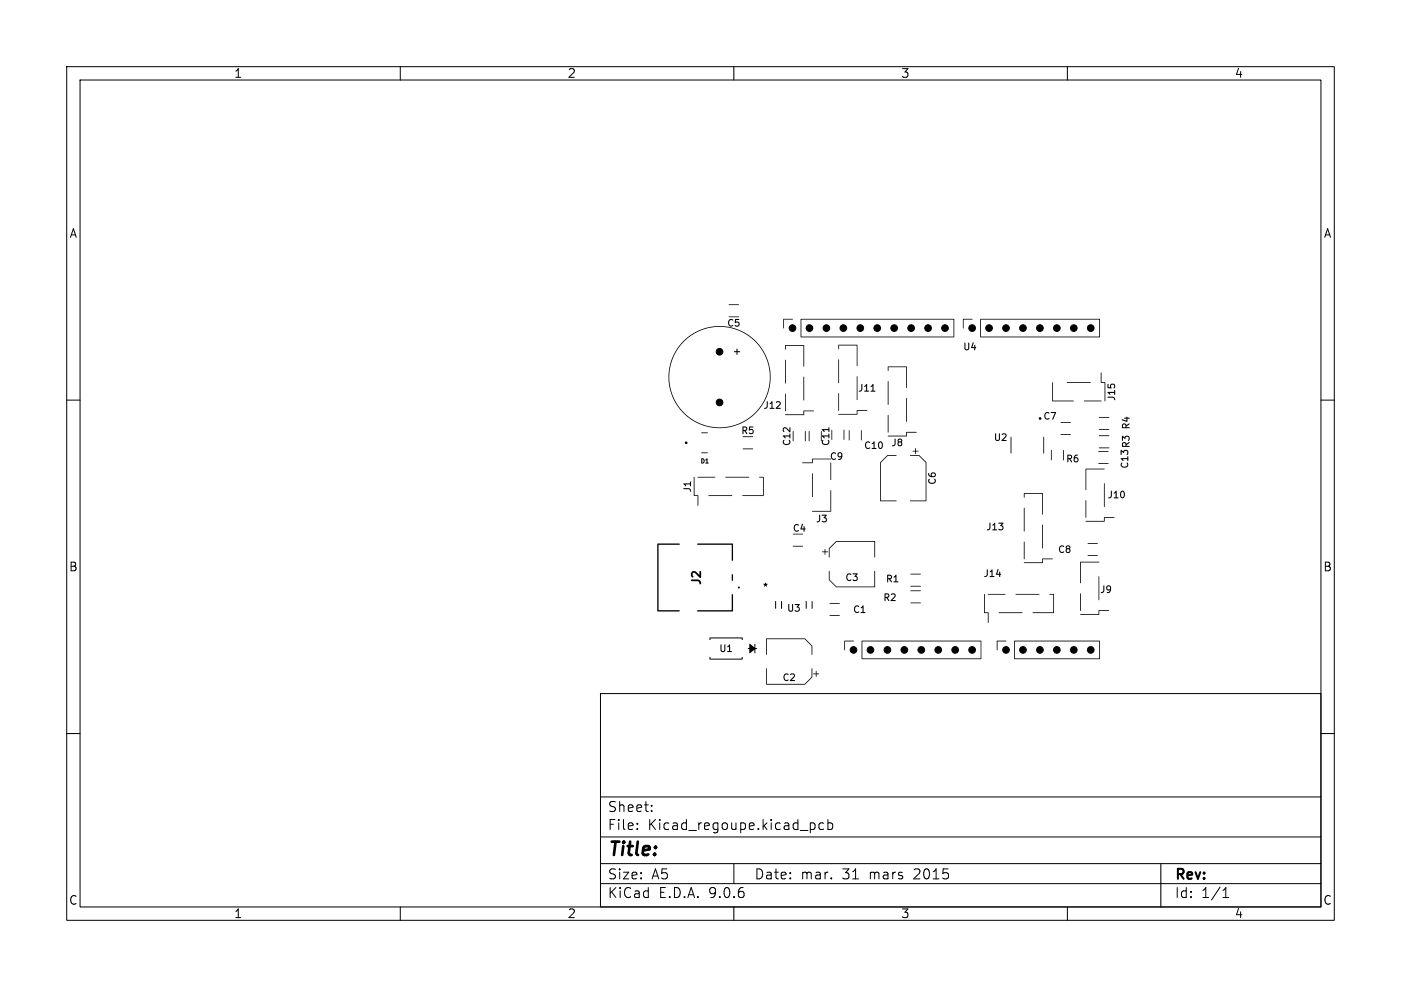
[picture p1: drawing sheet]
<svg xmlns="http://www.w3.org/2000/svg" width="210mm" height="148mm" viewBox="0 0 210 148" stroke-linecap="round" stroke-linejoin="round" font-family="sans-serif">
<defs><g id="words">
<text font-size="2.8" x="91" y="128.9">Title:</text>
<g font-size="2.1">
<text x="91" y="124.7">File:</text>
<text x="91" y="122">Sheet:</text>
<text x="97.1" y="124.7">Kicad_regoupe.kicad_pcb</text>
<text x="91" y="134.9">KiCad</text>
<text x="91" y="132.1">Size:</text>
<text x="97.7" y="132.1">A5</text>
<text x="98.7" y="134.9">E.D.A.</text>
<text x="106.3" y="134.9">9.0.6</text>
<text x="113" y="132.1">Date:</text>
<text x="120" y="132.1">mar.</text>
<text x="126.3" y="132.1">31</text>
<text x="130.5" y="132.1">mars</text>
<text x="137.3" y="132.1">2015</text>
<text x="176" y="132.3">Rev:</text>
<text x="176" y="134.9">Id:</text>
<text x="180.1" y="134.9">1/1</text>
</g>
<g font-size="1.8">
<text x="35" y="11.9">1</text>
<text x="85" y="11.9">2</text>
<text x="135" y="11.9">3</text>
<text x="185" y="11.9">4</text>
<text x="10.3" y="35.9">A</text>
<text x="198.4" y="35.9">A</text>
<text x="10.3" y="85.9">B</text>
<text x="198.3" y="85.9">B</text>
<text x="10.3" y="135.9">C</text>
<text x="35" y="137.9">1</text>
<text x="85" y="137.9">2</text>
<text x="135" y="137.9">3</text>
<text x="185" y="137.9">4</text>
<text x="198.3" y="135.9">C</text>
</g>
</g></defs>
<g fill="none" stroke="#000" stroke-width=".15">
<path d="M10 10h190v128h-190zM12 12h186v124h-186zM60 10v2M110 10v2M160 10v2M10 60h2M198 60h2M10 110h2M90 104h108v32h-108zM90 119.5h108M198 110h2M60 136v2"/>
<path d="M90 132.5h108M90 129.5h108M90 125.5h108M95.5 124.2v.2M95.5 123.5v.1M97.7 121.5v.2M97.7 120.8v.1M110 136v2M110 129.5v3M121.6 123.4l.4 .1 .2 .2-.1 .5-.2 .2h-.3M123.5 123.5l-.5-.1-.3 .3v.4l.2 .2h.6M124.1 123.5l.4-.1 .3 .3v.4l-.1 .2h-.6"/>
<path d="M124.1 122.9v1.5M160 136v2M174 129.5v6.5M183.3 134.6h.9M183.3 133.5l.4-.4v1.5"/>
</g>
<g fill="#000">
<path d="M102.3 51.3a7.7 7.7 0 0 1 12.1 1.3 7.7 7.7 0 0 1-4.6 11.4 7.7 7.7 0 0 1-9.6-7.7h.1a7.5 7.5 0 0 0 10.9 7 7.5 7.5 0 0 0 1-12.9 7.5 7.5 0 0 0-11.8 5.3l-.1 .6h-.1a7.7 7.7 0 0 1 2.1-5zM109.3 48l.4-.2 .2 .2-.1 .1a.27 .27 0 0 0-.5 .1 .37 .37 0 0 0 0 .4 .37 .37 0 0 0 .5 .2l.1 .1-.2 .1-.5-.2-.1-.5zM110.4 52.3h.1l.1 .4h.3v.1h-.3l-.1 .4-.1-.1v-.3h-.4l.1-.1h.3zM109.2 47.5h1.5h.1l-1.5 .1zM109.2 45.7l1.5-.1 .1 .1-1.5 .1zM110.2 47.9h.6v.1h-.5v.2h.3l.3 .3v.3l-.3 .2h-.3l-.2-.2 .1-.1 .4 .1 .1-.1-.1-.3h-.5zM117.7 59.1h.1v2.6l-.1-.1zM117.7 54h.1v3.5h-.1zM117.4 47.8h1.4l.1 .1h-1.4v1.3l-.1 .1zM117.7 51.8h2.8v3.2l-.1-.1v-3h-2.6l-.1 .5zM120.5 56.5h.1l-.1 3.6-.1-.1zM125.7 59h.1l-.1 2.6z"/>
<path d="M125.7 53.9h.1l-.1 3.6v-.1zM125.7 51.7h2.8v3.2h-.1v-3.1h-2.6l-.1 .6zM128.4 56.5h.1v3.5l-.1-.1zM129.1 57.6h.2v.8l-.2 .3h-.3l-.1-.1 .3-.1 .1-.1zM129.8 57.6h.2v1h.2v.1h-.7l.3-.1v-.7l-.2 .1-.1-.1zM130.8 57.6h.1v1h.3v.1h-.7l.3-.1v-.7l-.2 .1-.1-.1zM133.1 57.2h.1v3.5h-.1zM133.1 55h2.8v3.2l-.1-.1v-3h-2.6l-.1 .5zM135.9 59.7h.1l-.1 3.6-.1-.1zM120 47.8h23v2.7l-22.9 .1-.1-.1h22.9v-2.6h-22.8v2.6h-.1zM144.6 51.4h.1v.8l.1 .2 .3-.2v-.8h.2v.9l-.2 .2h-.3l-.2-.2zM144.3 47.8h1.4l.1 .1h-1.4v1.3v.1z"/>
<path d="M145.8 51.3l.2 .1-.3 .6h.3l.1-.3 .1 .3 .1 .1-.1 .1-.1 .3-.1-.3-.4-.1zM157.7 57.3l.1 .1v2.7h3.1l.1 .1h-3.2zM160 57.3h3.4l.1 .1h-3.5zM146.9 47.8h17.9l.1 2.7-17.9 .1-.1-.1h17.9v-2.6h-17.8v2.6h-.1zM165 55.8l.1 .1v1.4l.6 .1v2.8l-.1-.1v-2.7h-.6zM166 59.5h1l.1 .2 .1 .3h-.2l-.1-.3-.8-.1zM166 57.6h.2v.5h.2l.1-.5 .4-.1 .3 .3v.3l-.3 .1 .1-.4-.3-.1-.2 .1 .1 .4h-.5zM166 58.8h1l.1-.3 .1 .6-.2 .1v-.3h-.7l.1 .2v.1zM102.4 73.2l1 .1 .2 .4h-.2l-.1-.3h-.8zM102.4 72.5h1l.1-.3 .1 .7h-.2v-.3h-.7l.2 .2-.1 .1zM104 71.5l.1 .1v2.7h.6l-.1 1.6v-.1v-1.4l-.6-.1zM105.1 68.7l.4 .1 .1 .3-.1 .4h-.4v-.1h.2a.24 .24 0 0 0 .2-.3 .24 .24 0 0 0-.2-.2v.5h-.2z"/>
<path d="M105.9 68.7l.2 .1v.6h.1v.1h-.5l.2-.1v-.4h-.2zM105.2 67.8h.8l.1 .1-.9 .1zM105.2 64.8h.8l.1 .1-.9 .1zM104.6 71.5h2.6v.1h-2.6zM106.2 74.3h3.5h.1l-3.6 .1zM111.3 64l.5-.1 .2 .2v.3l-.2 .2 .2 .4v.1l-.4-.5h-.1l-.1 .5h-.1v-.6h.4l.2-.2-.1-.2h-.3v.4h-.2zM108.7 71.5h3.5l.1 .1h-3.5zM112.3 64h.6v.1h-.5v.2h.3l.3 .3v.3l-.3 .2h-.3l-.2-.2h.1h.4l.1-.1-.1-.3h-.4zM111.4 67.3h1.4h.1l-1.5 .1zM111.3 65.5l1.5-.1 .1 .1-1.5 .1zM113.8 71.5h.7v2.8l-3.2 .1v-.1h3.1v-2.7zM114.9 60.2h.2v.8l-.2 .3h-.3v-.1l.2-.1 .1-.2z"/>
<path d="M115.7 60.2h.1v1h.3l-.1 .1h-.6l.2-.1v-.7l-.1 .1-.1-.1zM116.3 60.3l.5-.1 .2 .1v.4l-.5 .5h.5v.1h-.7l.6-.8-.2-.2-.3 .1zM117.4 66l.2 .1a.27 .27 0 0 0 .1 .4 .37 .37 0 0 0 .4 .1 .37 .37 0 0 0 .2-.5v-.1l.1 .1v.4l-.2 .2h-.4l-.4-.2-.1-.3zM117.4 64.1h.5l.4 .5v-.5h.1l.1 .7h-.1l-.7-.6-.2 .1 .1 .4-.1 .1-.2-.2zM117.3 65.3h1l.1-.3 .1 .7h-.2v-.2h-.7l.2 .1-.1 .1zM118.8 64.7h.1v1.5l-.1-.1zM119.2 78.6h.4l.1 .2h-.1a.27 .27 0 0 0-.4 .1 .37 .37 0 0 0-.1 .5 .37 .37 0 0 0 .5 .1l.1 .1-.2 .1-.4-.2-.1-.4zM120.2 78.5l.2 .1-.2 .6h.2l.1-.3 .1 .3 .1 .1-.1 .1-.1 .3-.1-.3-.4-.1zM120.7 64.7h.1l-.1 1.5-.1-.1zM121.2 64.7h.1v1.5l-.1-.1zM121.7 71h.1v3.5h-.1zM117.7 62.2l2.7-.1 .1-.5h1.5v.1h-1.4l-.1 .6h-2.8z"/>
<path d="M122.8 77.2h.1v.8l-.1 .3h-.3l-.1-.1 .3-.1 .1-.1zM123.1 64.7h.1l-.1 1.5v-.1zM123.3 66l.1 .1a.27 .27 0 0 0 .1 .4 .37 .37 0 0 0 .5 .1 .37 .37 0 0 0 .1-.5v-.1l.2 .1v.4l-.2 .2h-.4l-.5-.2v-.3zM123.2 77.2h.7l-.2 .4 .2 .2v.3l-.1 .2h-.4l-.2-.1v-.1l.5 .1 .1-.2v-.2l-.3-.1 .2-.4h-.5zM123.2 65.3h1l.1-.3v.7h-.1v-.2h-.7l.1 .1-.1 .1zM123.2 64.4l1-.1 .1-.2v.6l-.1 .1v-.3h-.7l.1 .2-.1 .1zM120.2 69.4l1.5-.1 .1-.5h2.8l-.1 .1h-2.7v.6h-1.5zM124.5 73.5l.1 .1v3.1h-2.8v-.1h2.7zM124.5 69.4h.1v2.6l-.1-.1zM124.6 64.5h.1v1.5l-.1-.1zM124.7 68l.4-.2 .2 .1-.1 .2a.27 .27 0 0 0-.5 .1 .37 .37 0 0 0 0 .4 .37 .37 0 0 0 .5 .1l.1 .1-.2 .2-.5-.2-.1-.5zM125.6 67.9l.4-.1 .3 .3-.1 .6-.3 .3-.3-.1 .3-.1 .2-.2-.4-.1-.2-.4h.2l.1 .3h.3v-.3l-.1-.1-.5 .1z"/>
<path d="M126.5 64.4l.1 .1-.1 1.5-.1-.1zM127.2 64.5l.2 .1-.1 1.4h-.1zM129.1 64.5l.1 .1-.1 1.4h-.1zM125.7 62.1h2.7l.1-.6h1.5l-.1 .1h-1.4v.6h-2.8zM129.8 66.3l.4-.1 .2 .1-.1 .1a.27 .27 0 0 0-.4 .1 .37 .37 0 0 0-.1 .5 .37 .37 0 0 0 .5 .1l.1 .1-.2 .1-.4-.1-.1-.5zM131 66.2h.1v1h.3l-.1 .1h-.6l.2-.1v-.7l-.1 .1-.1-.1zM131.7 66.3l.2-.1h.3l.1 .4v.5l-.3 .2-.3-.1-.1-.6h.2v.4l.1 .2a.48 .48 0 0 0 0-.9l-.1 .3h-.2zM133.1 62.3h.1v2.6l-.1-.1zM134.1 65.8h.2v.8l-.2 .3h-.3l-.1-.1 .3-.1 .1-.2zM131.9 69.3l1.1-1.1 1.4 .1-.1 .1h-1.2l-1.1 1v5.7h2.3l.1 .1-2.5-.1zM134.6 65.8h.4l.3 .2-.2 .3 .2 .4-.3 .2h-.3l-.2-.2v-.2h.2l.1 .3 .3-.2-.1-.2-.5 .1 .1-.2-.1-.2 .3 .1 .3-.1-.1-.2-.5 .2zM136.8 67.6h.4l.1-.4v.4l.4 .1h-.4l-.1 .4v-.4z"/>
<path d="M133.1 65.4l2.7-.1 .1-.5h1.5v.1h-1.4l-.1 .6h-2.8zM136.4 68.3l1.4-.1 1.1 1.1-.1 5.9-2.4-.1h.1h2.2v-5.7l-1-1h-1.2zM139.2 71.8l.2 .1a.27 .27 0 0 0 .1 .5 .37 .37 0 0 0 .4 0 .37 .37 0 0 0 .2-.5v-.1l.1 .1v.4l-.2 .2-.4 .1-.4-.3-.1-.3zM139.2 70.9l.1 .1v.2l.2 .2v-.3h.2v.3h.3l.1-.1v-.3l-.6 .1 .1-.2 .4-.1 .2 .2 .1 .3-.3 .3-.6-.1-.3-.3zM148.3 78.4h.2v.8l-.2 .3h-.3l-.1-.1 .3-.1 .1-.1zM149 78.4h.2v1h.2v.1h-.7l.3-.1v-.7l-.2 .1-.1-.1zM149.2 65h.1v.8l.1 .2 .3-.2v-.8h.2v.9l-.2 .2h-.3l-.2-.2zM149.7 78.4h.7l-.2 .4 .2 .2-.1 .5h-.4l-.2-.1v-.1l.4 .1 .2-.2-.1-.2-.3-.1 .3-.4h-.5zM150.2 65h.4l.2 .1v.4l-.4 .5h.4l.1 .1h-.8l.6-.8-.1-.2-.4 .1zM151.5 65.5l.1 .1v2.4l-.1-.1zM153.5 76.2h.1l-.1 3.5zM153.5 74h2.8v3.2l-.1-.1v-3h-2.6l-.1 .5z"/>
<path d="M156.2 78.7h.1v3.5h-.1zM156.4 65.5l.1 .1v2.4l-.1-.1zM156.7 61.9l.4-.1 .2 .1-.1 .1a.27 .27 0 0 0-.5 .1 .37 .37 0 0 0 0 .5 .37 .37 0 0 0 .5 .1l.1 .1-.2 .1-.5-.1-.1-.5zM157.6 67.5v1.5h-.1zM157.5 61.8h.8l-.5 1.1-.1-.1 .4-.9h-.5zM159.4 67.5h.1l-.1 1.5h-.1zM160 68.2h.5l.2 .1v.3l-.2 .3 .2 .3v.1l-.4-.4h-.2v.4h-.1v-.6h.4l.2-.1-.1-.2-.4-.1v.4h-.1zM159 65.1h1.5v.1h-1.5zM159 63.3h1.5v.1h-1.5zM161.1 68.3l.2-.1h.3l-.3 .2-.2 .2h.3l.3 .2v.3l-.3 .2h-.3l-.2-.2v-.3h.2l.1 .4 .3-.2-.1-.3-.5 .1zM162.7 75l.1 .1v2.6l-.1-.1zM162.5 60.1h2.6v.1h-2.6z"/>
<path d="M162.7 70.3h2.9l-.1 .1h-2.7v3.1l-.1-.1zM165.5 72.5h.1v3.5h-.1zM164.6 69.5h1.5h.1l-1.5 .1zM164.6 67.7l1.5-.1 .1 .1-1.5 .1zM164.7 67.1h1.5l.1 .1h-1.5zM164.7 65.3h1.5l.1 .1h-1.5zM164.7 64.4h1.5h.1l-1.5 .1zM164.7 62.6l1.5-.1 .1 .1-1.5 .1zM166.5 73.6h.2v.8l-.2 .3h-.3l-.1-.1 .3-.1 .1-.1zM162.7 78.1h2.8v-.6l1.6 .1-.1 .1h-1.4l-.1 .5h-2.7zM167.2 73.6h.2v1h.2v.1h-.7l.3-.1v-.7l-.2 .1-.1-.1zM168 69.4h.2v.1a.27 .27 0 0 0 .1 .4 .37 .37 0 0 0 .5 .1 .37 .37 0 0 0 .1-.5v-.1l.2 .1v.4l-.2 .2h-.4l-.5-.2z"/>
<path d="M168.1 73.6h.3l.2 .4v.5l-.3 .2-.3-.1-.1-.6h.2v.4l.1 .2a.48 .48 0 0 0 0-.9l-.1 .3h-.2zM168.2 66.4l.4-.1 .3 .2 .4-.2v.1l-.4 .3v.2h.4v.1h-1.1v-.4h.1v.3h.4v-.4l-.2-.1-.3 .2zM168.2 63.6l.4-.1 .3 .2 .4-.2v.1l-.4 .3v.2h.4v.1h-1.1v-.4h.1v.3h.4v-.4l-.2-.1-.3 .2zM168 67.5l.4 .2 .2-.2h.4l.1 .2v.5h-.2v-.5l-.3-.1-.1 .3-.4-.2v.5h-.1zM168.2 62.9l.6 .2v-.3h-.3v-.2h.3l.1-.1 .1 .1 .3 .1-.3 .1-.1 .5-.7-.3zM168.2 65.4l.4 .2 .2-.3 .4 .1 .1 .2v.4h-.2v-.4l-.3-.1-.1 .3-.4-.2v.4l-.1 .1zM168 68.7h1l.1-.3v.7h-.1v-.2h-.7l.1 .1-.1 .1zM98.5 81.5h3.3l.1 .1-.1 .1h-3.1v9.8h3.1l.1 .1-.1 .1h-3.2l-.1-.1zM103.7 85.8l.2-.2 .4 .1 .5 .5v-.4a.14 .14 0 0 1 .2-.2 .13 .13 0 0 1 .1 .2l-.1 .8h-.1l-.9-.7-.2 .1 .1 .4a.13 .13 0 0 1 0 .2 .13 .13 0 0 1-.2 0l-.1-.3zM103.6 86.9l1.2 .1 .2 .1 .1 .4a.13 .13 0 0 1-.1 .1 .13 .13 0 0 1-.2-.1l-.1-.3h-1l-.1-.1zM106.4 98.5h.1v.3h4.7l.1-.3v.3v.1h-4.9zM108 96.6l.2 .1v.8l.1 .1 .3-.1v-.8h.1v.8l-.2 .3h-.3l-.2-.3z"/>
<path d="M109.3 96.6l.1 .1v.9h.3v.2l-.7-.1 .3-.1v-.7l-.2 .2-.1-.1zM104.5 81.5h5.3l.1 2.6-.2-.1v-2.3h-5.1zM104.5 91.5h5.2v-2.3l.2-.1-.1 2.6h-5.2zM109.7 86.1l.2 .1-.1 .9-.1-.1zM106.4 95.6h4.9v.3l-.1 .1v-.3h-4.7l-.1 .3zM112.3 96.6l.8 .5v-.5h.1v.6l.3 .1h-.3v.6h-.1v-.5l-.7 .5h-.1v-.6l-.2-.1h.2zM114.5 87.5l.2 .1v-.2l.1 .2 .2-.1 .1 .1-.2 .1 .1 .2-.3-.1-.2 .1 .1-.2-.2-.1zM116.2 90.1l.1 .1v1.1l-.1-.1zM117.1 90.2h.1v1.1l-.1-.1zM118.2 90.6h.1v.8l.1 .2 .3-.2v-.8h.2v.9l-.2 .2h-.3l-.2-.2zM119.1 90.6h.8l-.3 .4 .3 .2v.3l-.1 .2h-.5l-.2-.1 .1-.1 .4 .1 .1-.2v-.2l-.3-.1 .2-.4h-.4zM118.8 81.9h1.5h.1l-1.5 .1z"/>
<path d="M118.8 80.1l1.5-.1 .1 .1-1.5 .1zM114.9 95.7h5.8l1.1 1.1v1.4l-.2-.1v-1.2l-1-1h-5.7v2.2v.1zM120.8 90.2h.1v1.1l-.1-.1zM121.7 90.2h.1l-.1 1.1v-.1zM123.2 82.7h.4l.1-.4v.4l.4 .1h-.4l-.1 .4v-.4zM124.3 85.6l.1 .1v1.2l1 1.1h5.7v-2.3v-.1l.1 2.4-5.9 .1-1.1-1.1zM124.3 92.3h1.5h.1l-1.5 .1zM124.3 90.5l1.5-.1 .1 .1-1.5 .1zM127 86.1l.4-.1 .2 .1-.1 .1a.27 .27 0 0 0-.5 .1 .37 .37 0 0 0 0 .5 .37 .37 0 0 0 .5 .1l.1 .1-.2 .1-.4-.1-.2-.5zM126.6 96.1h1.3l.1 .1h-1.3v1.3h-.1zM127.8 86h.8l-.3 .4 .3 .2v.3l-.2 .2h-.4l-.2-.1 .1-.1 .4 .1 .1-.2v-.2l-.3-.1 .2-.4h-.4zM128.1 90.9l.4-.1 .3 .1-.1 .1a.27 .27 0 0 0-.5 .1 .37 .37 0 0 0 0 .5 .37 .37 0 0 0 .4 .1l.2 .1-.3 .1-.4-.1-.1-.5z"/>
<path d="M129.3 90.8h.2v1h.2v.1h-.7l.3-.1v-.7l-.2 .1-.1-.1zM124.3 82.2l1.1-1.1h5.7l.1 2.4h-.1v-2.2h-5.7l-1 1-.1 1.3-.1-.1zM132.6 89h.5l.2 .1v.3l-.2 .3 .2 .3v.1l-.4-.4h-.2v.4h-.1v-.6h.4l.2-.1-.1-.2-.4-.1v.4h-.1zM133 86.2h.5l.2 .1v.3l-.2 .3 .2 .3v.1l-.4-.4h-.2v.4h-.1v-.6h.4l.2-.1-.1-.2-.4-.1v.4h-.1zM133.6 89.1l.4-.1 .2 .1v.4l-.4 .5h.4v.1h-.7l.6-.8-.1-.2-.4 .1zM134.2 86.2h.2v1h.2v.1h-.7l.3-.1v-.7l-.2 .1-.1-.1zM136.5 90.4h1.5l-1.5 .1zM136.5 88.6l1.5-.1v.1l-1.5 .1zM136.5 87.9h1.5l-1.5 .1zM136.5 86.1l1.5-.1v.1l-1.5 .1zM129.2 96.1h17.8l.1 2.7-17.9 .1-.1-.2h17.9v-2.5h-17.7v2.5h-.2zM147.5 89.1h.1v2.7l.6 .1v1.5h-.1v-1.5h-.6z"/>
<path d="M147.9 85.4h.2v.8l-.2 .3h-.3l-.1-.1 .3-.1 .1-.1zM148.6 85.4h.2v1h.2v.1h-.7l.3-.1v-.7l-.2 .1-.1-.1zM149.6 85.3l.1 .1-.2 .6h.3l.1-.3v.3l.2 .1-.2 .1v.3l-.1-.3-.5-.1zM148.1 89.1h2.6l-2.6 .1zM149.4 96.1h1.4l.1 .1h-1.4v1.3h-.1zM149.7 91.9l3.5-.1 .1 .1h-3.6zM153.5 81.2l.1 .1-.1 2.6v-.1zM152.2 89.1h3.5h.1l-3.5 .1zM153.5 84.4l2.7-.1 .1-.5h1.5v.1h-1.5v.5h-2.8zM157.3 89.1h.7v2.8h-3.2v-.1h3.1v-2.6zM158.9 81.8h.5l.1 .2h-.1a.27 .27 0 0 0-.5 .1 .37 .37 0 0 0 0 .5 .37 .37 0 0 0 .5 .1l.1 .1-.2 .1-.5-.2-.1-.4zM159.9 81.8h.3l.3 .2-.1 .3 .1 .4-.3 .2h-.3l-.2-.2v-.2h.2l.1 .3 .3-.2-.1-.2-.5 .1 .1-.2-.1-.2 .3 .1 .3-.1-.1-.2-.5 .2z"/>
<path d="M161.9 89h.1v2.6h-.1zM163 83.3h1.5h.1l-1.5 .1zM163 81.5l1.5-.1 .1 .1-1.5 .1zM161.9 84.2l2.9 .1-.1 .1h-2.7v3.1l-.1-.1zM164.7 86.5h.1l-.1 3.5v-.1zM152 96.1h12.9v2.7h-12.9v-.1h12.8v-2.5h-12.7v2.5h-.1zM165.4 87.8h.1v.8l-.1 .3h-.3l-.1-.1 .3-.1 .1-.1zM161.9 92.1h2.8v-.6h1.6l-.1 .1h-1.4l-.1 .6h-2.7zM165.9 87.8h.4l.2 .2v.6l-.3 .3-.3-.1 .3-.1 .2-.2h-.5l-.1-.4h.2l.1 .3 .3-.1v-.2l-.1-.2-.5 .2zM114.9 100.2v.1v2.3h5.7l1-1.1 .1-1.3 .1 .1v1.2l-1.2 1.2h-5.7zM117.6 101.1l.4-.1 .2 .1-.1 .1a.27 .27 0 0 0-.5 .1 .37 .37 0 0 0 0 .5 .37 .37 0 0 0 .5 .1l.1 .1-.2 .1-.5-.1-.1-.5zM118.5 101.1l.4-.1 .2 .1v.4l-.4 .5h.4v.1h-.7l.6-.8-.1-.2-.4 .1z"/>
<path d="M121.9 101h.4l.1-.4v.4l.4 .1h-.4l-.1 .4v-.4h-.4z"/>
<circle cx="102.9" cy="66.4" r=".2"/>
<circle cx="155.9" cy="62.8" r=".2"/>
<circle cx="110.8" cy="88.1" r=".15"/>
</g>
<g fill="#000" stroke="#000" stroke-width=".15">
<circle cx="107.9" cy="52.8" r=".5"/>
<circle cx="118.8" cy="49.2" r=".5"/>
<circle cx="121.3" cy="49.2" r=".5"/>
<circle cx="123.9" cy="49.2" r=".5"/>
<circle cx="126.4" cy="49.2" r=".5"/>
<circle cx="129" cy="49.2" r=".5"/>
<circle cx="131.5" cy="49.2" r=".5"/>
<circle cx="134" cy="49.2" r=".5"/>
<circle cx="136.6" cy="49.2" r=".5"/>
<circle cx="139.1" cy="49.2" r=".5"/>
<circle cx="141.7" cy="49.2" r=".5"/>
<circle cx="145.7" cy="49.2" r=".5"/>
<circle cx="148.3" cy="49.2" r=".5"/>
<circle cx="150.8" cy="49.2" r=".5"/>
<circle cx="153.3" cy="49.2" r=".5"/>
<circle cx="155.9" cy="49.2" r=".5"/>
<circle cx="158.4" cy="49.2" r=".5"/>
<circle cx="161" cy="49.2" r=".5"/>
<circle cx="163.5" cy="49.2" r=".5"/>
<circle cx="107.9" cy="60.4" r=".5"/>
<circle cx="127.9" cy="97.5" r=".5"/>
<circle cx="130.5" cy="97.5" r=".5"/>
<circle cx="133" cy="97.5" r=".5"/>
<circle cx="135.6" cy="97.5" r=".5"/>
<circle cx="138.1" cy="97.5" r=".5"/>
<circle cx="140.6" cy="97.5" r=".5"/>
<circle cx="143.2" cy="97.5" r=".5"/>
<circle cx="145.7" cy="97.5" r=".5"/>
<circle cx="150.8" cy="97.5" r=".5"/>
<circle cx="153.3" cy="97.5" r=".5"/>
<circle cx="155.9" cy="97.5" r=".5"/>
<circle cx="158.4" cy="97.5" r=".5"/>
<circle cx="161" cy="97.5" r=".5"/>
<circle cx="163.5" cy="97.5" r=".5"/>
</g>
<use href="#words"/>
</svg>
